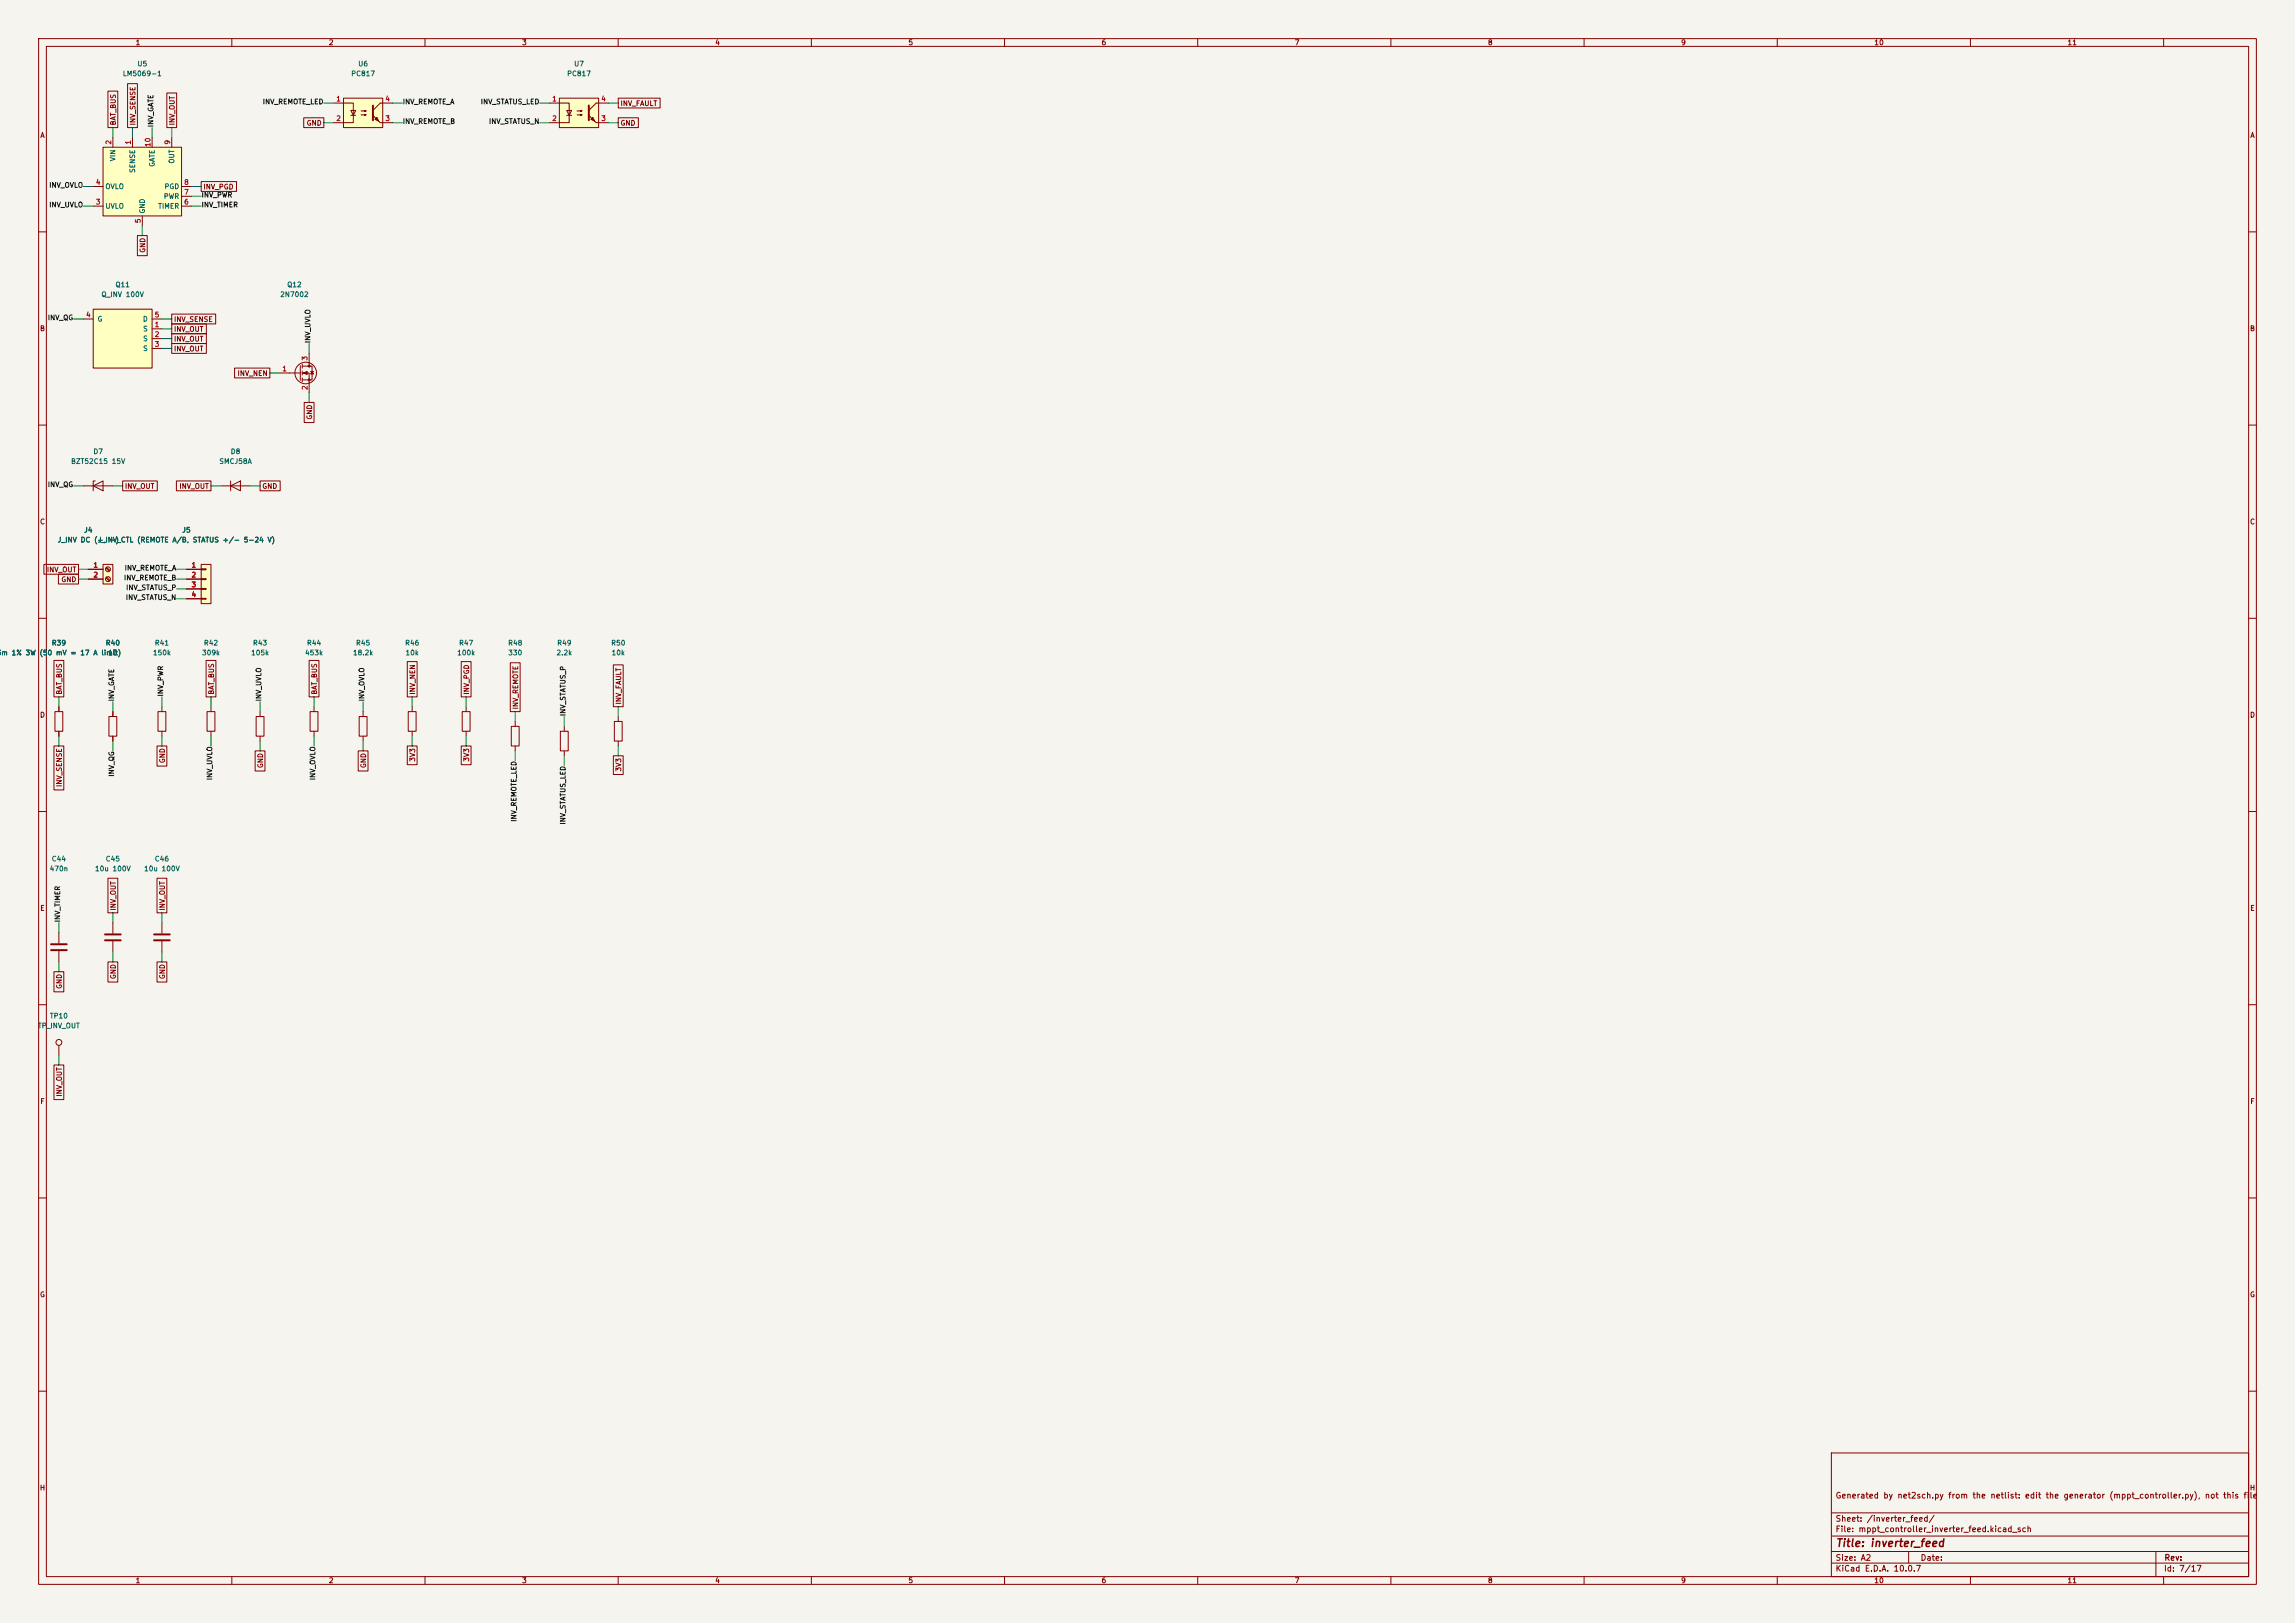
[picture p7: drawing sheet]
<svg xmlns="http://www.w3.org/2000/svg" width="594mm" height="420mm" viewBox="0 0 594 420" stroke-linecap="round" stroke-linejoin="round" font-family="sans-serif">
<defs><g id="words">
<text font-size="2" fill="#840000" x="475" y="400.8">Title: inverter_feed</text>
<g font-size="1.5" fill="#840000">
<text x="475" y="388.1">Generated by net2sch.py from the netlist: edit the generator (mppt_controller.py), not this file</text>
<text x="475" y="394.1">Sheet: /inverter_feed/</text>
<text x="475" y="396.8">File: mppt_controller_inverter_feed.kicad_sch</text>
<text x="475" y="407">KiCad E.D.A. 10.0.7</text>
<text x="475" y="404.2">Size: A2</text>
<text x="497" y="404.2">Date:</text>
<text x="560" y="407">Id: 7/17</text>
<text x="560.1" y="404.2">Rev:</text>
</g>
<g font-size="1.3" fill="#840000">
<text x="35" y="12">1</text>
<text x="85" y="12">2</text>
<text x="135" y="12">3</text>
<text x="185" y="12">4</text>
<text x="235" y="12">5</text>
<text x="285" y="12">6</text>
<text x="335" y="12">7</text>
<text x="385" y="12">8</text>
<text x="435" y="12">9</text>
<text x="485" y="12">10</text>
<text x="535" y="12">11</text>
<text x="160.5" y="27.7">INV_FAULT</text>
<text x="10.3" y="36">A</text>
<text x="30.3" y="32.6" transform="rotate(-90 30.3 32.6)">BAT_BUS</text>
<text x="35.3" y="32.6" transform="rotate(-90 35.3 32.6)">INV_SENSE</text>
<text x="45.5" y="32.6" transform="rotate(-90 45.5 32.6)">INV_OUT</text>
<text x="79.2" y="32.8">GND</text>
<text x="160.5" y="32.8">GND</text>
<text x="582.3" y="36">A</text>
<text x="52.5" y="49.3">INV_PGD</text>
<text x="37.9" y="65.5" transform="rotate(-90 37.9 65.5)">GND</text>
<text x="44.9" y="83.6">INV_SENSE</text>
<text x="10.2" y="86">B</text>
<text x="44.9" y="88.7">INV_OUT</text>
<text x="44.9" y="86.1">INV_OUT</text>
<text x="582.2" y="86">B</text>
<text x="44.9" y="91.2">INV_OUT</text>
<text x="61.3" y="97.6">INV_NEN</text>
<text x="81.1" y="108.7" transform="rotate(-90 81.1 108.7)">GND</text>
<text x="32.2" y="126.8">INV_OUT</text>
<text x="46.3" y="126.8">INV_OUT</text>
<text x="67.8" y="126.8">GND</text>
<text x="10.2" y="136">C</text>
<text x="582.2" y="136">C</text>
<text x="12" y="148.4">INV_OUT</text>
<text x="15.7" y="150.9">GND</text>
<text x="16.3" y="179.9" transform="rotate(-90 16.3 179.9)">BAT_BUS</text>
<text x="55.7" y="179.9" transform="rotate(-90 55.7 179.9)">BAT_BUS</text>
<text x="82.3" y="179.9" transform="rotate(-90 82.3 179.9)">BAT_BUS</text>
<text x="107.7" y="179.9" transform="rotate(-90 107.7 179.9)">INV_NEN</text>
<text x="121.7" y="179.9" transform="rotate(-90 121.7 179.9)">INV_PGD</text>
<text x="10.2" y="186">D</text>
<text x="134.4" y="183.7" transform="rotate(-90 134.4 183.7)">INV_REMOTE</text>
<text x="161.1" y="182.4" transform="rotate(-90 161.1 182.4)">INV_FAULT</text>
<text x="582.2" y="186">D</text>
<text x="43" y="197.6" transform="rotate(-90 43 197.6)">GND</text>
<text x="107.7" y="197.3" transform="rotate(-90 107.7 197.3)">3V3</text>
<text x="121.7" y="197.3" transform="rotate(-90 121.7 197.3)">3V3</text>
<text x="16.3" y="203.8" transform="rotate(-90 16.3 203.8)">INV_SENSE</text>
<text x="68.4" y="198.9" transform="rotate(-90 68.4 198.9)">GND</text>
<text x="95" y="198.9" transform="rotate(-90 95 198.9)">GND</text>
<text x="161.1" y="199.8" transform="rotate(-90 161.1 199.8)">3V3</text>
<text x="10.3" y="236">E</text>
<text x="30.3" y="235.8" transform="rotate(-90 30.3 235.8)">INV_OUT</text>
<text x="43" y="235.8" transform="rotate(-90 43 235.8)">INV_OUT</text>
<text x="582.3" y="236">E</text>
<text x="16.3" y="256" transform="rotate(-90 16.3 256)">GND</text>
<text x="30.3" y="253.5" transform="rotate(-90 30.3 253.5)">GND</text>
<text x="43" y="253.5" transform="rotate(-90 43 253.5)">GND</text>
<text x="10.3" y="286">F</text>
<text x="16.3" y="283.9" transform="rotate(-90 16.3 283.9)">INV_OUT</text>
<text x="582.3" y="286">F</text>
<text x="10.2" y="336">G</text>
<text x="582.2" y="336">G</text>
<text x="10.2" y="386">H</text>
<text x="582.2" y="386">H</text>
<text x="35" y="410">1</text>
<text x="85" y="410">2</text>
<text x="135" y="410">3</text>
<text x="185" y="410">4</text>
<text x="235" y="410">5</text>
<text x="285" y="410">6</text>
<text x="335" y="410">7</text>
<text x="385" y="410">8</text>
<text x="435" y="410">9</text>
<text x="485" y="410">10</text>
<text x="535" y="410">11</text>
</g>
<g font-size="1.3" fill="#006464">
<text x="35.4" y="17.5">U5</text>
<text x="92.6" y="17.5">U6</text>
<text x="148.5" y="17.5">U7</text>
<text x="31.7" y="20">LM5069-1</text>
<text x="90.8" y="20">PC817</text>
<text x="146.6" y="20">PC817</text>
<text x="30.2" y="41.9" transform="rotate(-90 30.2 41.9)">VIN</text>
<text x="35.3" y="44.9" transform="rotate(-90 35.3 44.9)">SENSE</text>
<text x="40.3" y="43.3" transform="rotate(-90 40.3 43.3)">GATE</text>
<text x="45.4" y="42.5" transform="rotate(-90 45.4 42.5)">OUT</text>
<text x="27.2" y="49.2">OVLO</text>
<text x="42.3" y="51.8">PWR</text>
<text x="42.4" y="49.2">PGD</text>
<text x="27.2" y="54.3">UVLO</text>
<text x="37.8" y="55.4" transform="rotate(-90 37.8 55.4)">GND</text>
<text x="40.8" y="54.3">TIMER</text>
<text x="26.1" y="77.2">Q_INV 100V</text>
<text x="29.7" y="74.6">Q11</text>
<text x="72.4" y="77.2">2N7002</text>
<text x="74.2" y="74.6">Q12</text>
<text x="25.1" y="83.5">G</text>
<text x="36.9" y="83.5">D</text>
<text x="36.9" y="86.1">S</text>
<text x="36.9" y="88.6">S</text>
<text x="36.9" y="91.1">S</text>
<text x="24" y="117.8">D7</text>
<text x="59.6" y="117.8">D8</text>
<text x="18.3" y="120.3">BZT52C15 15V</text>
<text x="56.6" y="120.3">SMCJ58A</text>
<text x="14.8" y="140.7">J_INV DC (+, -)</text>
<text x="21.6" y="138.1">J4</text>
<text x="25.2" y="140.7">J_INV_CTL (REMOTE A/B, STATUS +/- 5-24 V)</text>
<text x="47" y="138.1">J5</text>
<text x="13.3" y="167.3">R39</text>
<text x="27.2" y="167.3">R40</text>
<text x="39.9" y="167.3">R41</text>
<text x="52.6" y="167.3">R42</text>
<text x="65.3" y="167.3">R43</text>
<text x="79.3" y="167.3">R44</text>
<text x="92" y="167.3">R45</text>
<text x="104.7" y="167.3">R46</text>
<text x="118.7" y="167.3">R47</text>
<text x="131.4" y="167.3">R48</text>
<text x="144.1" y="167.3">R49</text>
<text x="158" y="167.3">R50</text>
<text x=".2" y="169.9">m 1% 3W</text>
<text x="10.1" y="169.9">(50 mV = 17 A limit)</text>
<text x="27.9" y="169.9">10</text>
<text x="39.5" y="169.9">150k</text>
<text x="52.2" y="169.9">309k</text>
<text x="64.9" y="169.9">105k</text>
<text x="78.8" y="169.9">453k</text>
<text x="91.2" y="169.9">18.2k</text>
<text x="104.8" y="169.9">10k</text>
<text x="118.2" y="169.9">100k</text>
<text x="131.4" y="169.9">330</text>
<text x="143.9" y="169.9">2.2k</text>
<text x="158.2" y="169.9">10k</text>
<text x="12.7" y="225.8">470n</text>
<text x="13.3" y="223.2">C44</text>
<text x="24.5" y="225.8">10u 100V</text>
<text x="27.2" y="223.2">C45</text>
<text x="37.2" y="225.8">10u 100V</text>
<text x="39.9" y="223.2">C46</text>
<text x="12.8" y="263.9">TP10</text>
<text x="9.7" y="266.4">TP_INV_OUT</text>
</g>
<g font-size="1.3" fill="#0f0f0f">
<text x="67.9" y="27.3">INV_REMOTE_LED</text>
<text x="104.1" y="27.3">INV_REMOTE_A</text>
<text x="124.3" y="27.3">INV_STATUS_LED</text>
<text x="40" y="33" transform="rotate(-90 40 33)">INV_GATE</text>
<text x="104.1" y="32.4">INV_REMOTE_B</text>
<text x="126.4" y="32.4">INV_STATUS_N</text>
<text x="12.6" y="54">INV_UVLO</text>
<text x="12.6" y="48.9">INV_OVLO</text>
<text x="52" y="54">INV_TIMER</text>
<text x="52" y="51.4">INV_PWR</text>
<text x="12.2" y="83.2">INV_QG</text>
<text x="80.6" y="88.9" transform="rotate(-90 80.6 88.9)">INV_UVLO</text>
<text x="12.2" y="126.3">INV_QG</text>
<text x="32.1" y="147.9">INV_REMOTE_A</text>
<text x="31.9" y="150.5">INV_REMOTE_B</text>
<text x="32.4" y="155.6">INV_STATUS_N</text>
<text x="32.5" y="153">INV_STATUS_P</text>
<text x="29.8" y="181.6" transform="rotate(-90 29.8 181.6)">INV_GATE</text>
<text x="42.5" y="180.4" transform="rotate(-90 42.5 180.4)">INV_PWR</text>
<text x="67.9" y="181.6" transform="rotate(-90 67.9 181.6)">INV_UVLO</text>
<text x="94.6" y="181.6" transform="rotate(-90 94.6 181.6)">INV_OVLO</text>
<text x="146.7" y="185.4" transform="rotate(-90 146.7 185.4)">INV_STATUS_P</text>
<text x="29.8" y="201.1" transform="rotate(-90 29.8 201.1)">INV_QG</text>
<text x="55.2" y="202" transform="rotate(-90 55.2 202)">INV_UVLO</text>
<text x="81.9" y="202" transform="rotate(-90 81.9 202)">INV_OVLO</text>
<text x="134" y="212.8" transform="rotate(-90 134 212.8)">INV_REMOTE_LED</text>
<text x="146.7" y="213.5" transform="rotate(-90 146.7 213.5)">INV_STATUS_LED</text>
<text x="15.9" y="238.8" transform="rotate(-90 15.9 238.8)">INV_TIMER</text>
</g>
<g font-size="1.3" fill="#a90000">
<text x="86.9" y="26.5">1</text>
<text x="99.6" y="26.5">4</text>
<text x="142.8" y="26.5">1</text>
<text x="155.5" y="26.5">4</text>
<text x="86.9" y="31.6">2</text>
<text x="99.6" y="31.6">3</text>
<text x="142.8" y="31.6">2</text>
<text x="155.5" y="31.6">3</text>
<text x="29.1" y="37.6" transform="rotate(-90 29.1 37.6)">2</text>
<text x="34.2" y="37.6" transform="rotate(-90 34.2 37.6)">1</text>
<text x="39.2" y="38.2" transform="rotate(-90 39.2 38.2)">10</text>
<text x="44.3" y="37.6" transform="rotate(-90 44.3 37.6)">9</text>
<text x="24.7" y="53.2">3</text>
<text x="24.7" y="48.1">4</text>
<text x="47.5" y="53.2">6</text>
<text x="47.5" y="50.7">7</text>
<text x="47.5" y="48.1">8</text>
<text x="36.7" y="57.9" transform="rotate(-90 36.7 57.9)">5</text>
<text x="22.1" y="82.4">4</text>
<text x="39.9" y="82.4">5</text>
<text x="39.9" y="85">1</text>
<text x="39.9" y="87.5">2</text>
<text x="39.9" y="90">3</text>
<text x="79.9" y="93.4" transform="rotate(-90 79.9 93.4)">3</text>
<text x="72.9" y="96.4">1</text>
<text x="79.9" y="101.1" transform="rotate(-90 79.9 101.1)">2</text>
<text x="24" y="147.2">1</text>
<text x="24" y="149.7">2</text>
<text x="49.4" y="147.2">1</text>
<text x="49.4" y="149.7">2</text>
<text x="49.4" y="152.3">3</text>
<text x="49.4" y="154.8">4</text>
</g>
</g></defs>
<path d="M0 0h594v420h-594z" fill="#f5f4ef" stroke="#f5f4ef" stroke-width=".26"/>
<g fill="none" stroke="#840000" stroke-width=".26">
<path d="M10 10h574v400h-574zM12 12h570v396h-570zM60 10v2M110 10v2M160 10v2M210 10v2M260 10v2M310 10v2M360 10v2M410 10v2M460 10v2M510 10v2"/>
<path d="M560 10v2M10 60h2M582 60h2M10 110h2M582 110h2M10 160h2M582 160h2M10 210h2M582 210h2M10 260h2M582 260h2M10 310h2"/>
<path d="M582 310h2M10 360h2M474 376h108v32h-108zM582 360h2M474 397.5h108M474 391.5h108M60 408v2M110 408v2M160 408v2M210 408v2M260 408v2M310 408v2"/>
<path d="M360 408v2M410 408v2M460 408v2M474 404.5h108M474 401.5h108M494 401.5v3M510 408v2M558 401.5v6.5M560 408v2"/>
</g>
<path d="M26.7 146.1h2.5v5h-2.5z" fill="#ffffc2"/>
<g fill="none" stroke="#840000" stroke-width=".26">
<path d="M22.9 147.3h3.8M22.9 149.9h3.8M26.7 146.1h2.5v5h-2.5zM27.4 147l.9 .8M27.4 149.5l.9 .9M27.6 146.8l.8 .9M27.6 149.4l.8 .8M40.9 184.2h2v5h-2zM41.9 182.9v1.3M41.9 189.2v1.3M53.6 184.2h2v5h-2zM54.6 182.9v1.3"/>
<path d="M54.6 189.2v1.3M66.3 185.4h2v5.1h-2zM67.3 184.2v1.2M67.3 190.5v1.3M80.3 184.2h2v5h-2zM81.3 182.9v1.3M81.3 189.2v1.3M93 185.4h2v5.1h-2zM94 184.2v1.2M94 190.5v1.3"/>
<circle cx="27.9" cy="147.3" r=".63"/>
<circle cx="27.9" cy="149.9" r=".63"/>
</g>
<path d="M26.7 38.1h20.3v17.8h-20.3z" fill="#ffffc2"/>
<g fill="none" stroke="#840000" stroke-width=".26">
<path d="M26.7 38.1h20.3v17.8h-20.3zM29.2 35.6v2.5M34.3 35.6v2.5M39.4 35.6v2.5M44.4 35.6v2.5M24.1 53.3h2.6M24.1 48.3h2.6M36.8 55.9v2.5M47 53.3h2.5M47 48.3h2.5M47 50.8h2.5M28.2 185.4h2v5.1h-2z"/>
<path d="M29.2 184.2v1.2M29.2 190.5v1.3"/>
</g>
<path d="M52.1 146.1h2.5v10.1h-2.5z" fill="#ffffc2"/>
<path d="M48.3 147.3h3.8M48.3 149.9h3.8M48.3 152.4h3.8M48.3 154.9h3.8M52.1 146.1h2.5v10.1h-2.5zM52.1 147.2h1.2v.2h-1.2zM52.1 149.7h1.2v.3h-1.2zM52.1 152.3h1.2v.2h-1.2zM52.1 154.8h1.2v.3h-1.2z" fill="none" stroke="#840000" stroke-width=".26"/>
<path d="M24.1 80h15.3v15.3h-15.3z" fill="#ffffc2"/>
<g fill="none" stroke="#840000" stroke-width=".26">
<path d="M21.6 82.6h2.5M24.1 80h15.3v15.3h-15.3zM39.4 85.1h2.5M39.4 87.6h2.5M39.4 90.2h2.5M39.4 82.6h2.5M72.4 96.5h5.3M77.7 94.6v3.8M78.2 94.7h2.6v3.6h-2.6M78.2 96.5h1.8v5.1M78.2 94.2v1.1M78.2 96v1"/>
<path d="M78.2 97.8v1M80 91.4v3.3M80.4 96.1h.8M80.8 96.1l.4 .7h-.8zM21.6 125.7h7.6M24.1 125.7l2.6-1.2v2.5zM24.6 124.5h-.5v2.5M57.1 125.7h7.7M59.7 125.7l2.5-1.2v2.5zM59.7 124.5v2.5M14.2 184.2h2.1v5h-2.1zM15.2 182.9v1.3"/>
<path d="M15.2 189.2v1.3M159 186.7h2v5.1h-2zM160 185.4v1.3M160 191.8v1.2M29.2 238.8v2.8M41.9 238.8v2.8M15.2 241.3v2.8M15.2 246.1v2.8M29.2 243.6v2.8M41.9 243.6v2.8M15.2 270.5v2.6"/>
<circle cx="79.1" cy="96.5" r="2.79"/>
<circle cx="15.2" cy="269.7" r=".76"/>
</g>
<g fill="#840000" stroke="#840000" stroke-width=".26">
<path d="M78.5 96.5l1-.4v.8z"/>
<circle cx="80" cy="94.7" r=".25"/>
<circle cx="80" cy="98.3" r=".25"/>
</g>
<path d="M13.2 244.3h4.1M13.2 245.9h4.1M27.2 241.8h4M27.2 243.3h4M39.9 241.8h4M39.9 243.3h4" fill="none" stroke="#840000" stroke-width=".51"/>
<path d="M144.8 25.4h10.1v7.6h-10.1z" fill="#ffffc2"/>
<g fill="none" stroke="#840000" stroke-width=".26">
<path d="M142.2 26.7h5.1v3.1M144.8 25.4h10.1v7.6h-10.1zM146.7 28.6h1.3l-.7 1.2zM146.7 29.8h1.3M147.3 29.8v2h-5.1M149.4 28.7h1.2M149.4 29.7h1.2M154.3 31.8h3.2M157.5 26.7h-3.2l-1.9 1.9M105.7 184.2h2v5h-2zM106.7 182.9v1.3M106.7 189.2v1.3"/>
<path d="M119.6 184.2h2.1v5h-2.1zM120.6 182.9v1.3M120.6 189.2v1.3M145 189.2h2.1v5.1h-2.1zM146 188v1.2M146 194.3v1.3"/>
</g>
<path d="M152.4 27.3v3.8" fill="none" stroke="#840000" stroke-width=".51"/>
<g fill="#840000" stroke="#840000" stroke-width=".26">
<path d="M152.9 30.9l.5-.5 .5 1z"/>
<path d="M152.4 29.8l1.9 2z"/>
</g>
<path d="M88.9 25.4h10.2v7.6h-10.2z" fill="#ffffc2"/>
<g fill="none" stroke="#840000" stroke-width=".26">
<path d="M27.9 23.6h2.6v9.4h-2.6zM33 21.6h2.6v11.4h-2.6zM43.2 24.1h2.5v8.9h-2.5zM78.6 30.5h5.2v2.5h-5.2zM86.4 26.7h5v3.1M88.9 25.4h10.2v7.6h-10.2zM90.8 28.6h1.3l-.7 1.2zM90.8 29.8h1.3M91.4 29.8v2h-5M93.5 28.7h1.2M93.5 29.7h1.2M98.4 31.8h3.2"/>
<path d="M101.6 26.7h-3.2l-1.9 1.9M160 30.5h5.2v2.5h-5.2zM160 25.4h10.8v2.5h-10.8zM52.1 47h9.1v2.5h-9.1zM35.6 61h2.5v5.2h-2.5zM44.4 86.4h9v2.5h-9zM44.4 88.9h9v2.5h-9zM44.4 83.8h9v2.6h-9zM44.4 81.3h11.4v2.5h-11.4zM60.7 95.2h9.1v2.6h-9.1zM78.7 104.1h2.6v5.2h-2.6zM31.7 124.5h9v2.5h-9z"/>
<path d="M45.7 124.5h8.9v2.5h-8.9zM67.3 124.5h5.2v2.5h-5.2zM11.4 146h8.9v2.6h-8.9zM15.1 148.6h5.2v2.5h-5.2zM22.9 147.3h3.8M22.9 149.9h3.8M48.3 147.3h3.8M48.3 149.9h3.8M48.3 152.4h3.8M48.3 154.9h3.8M14 170.9h2.5v9.4h-2.5zM53.3 170.9h2.6v9.4h-2.6z"/>
<path d="M80 170.9h2.6v9.4h-2.6zM105.4 171.2h2.6v9.1h-2.6zM119.4 171.2h2.5v9.1h-2.5zM132.1 171.5h2.5v12.7h-2.5zM158.7 172.1h2.6v10.8h-2.6zM14 193h2.5v11.4h-2.5zM15.2 182.9v1.3M15.2 189.2v1.3M29.2 184.2v1.2M29.2 190.5v1.3M40.6 193h2.6v5.2h-2.6zM66 194.3h2.6v5.2h-2.6z"/>
<path d="M92.7 194.3h2.6v5.2h-2.6zM105.4 193h2.6v4.9h-2.6zM119.4 193h2.5v4.9h-2.5zM132.3 188h2.1v5h-2.1zM133.3 186.7v1.3M133.3 193v1.3M158.7 195.6h2.6v4.8h-2.6zM27.9 227.3h2.6v8.9h-2.6zM40.6 227.3h2.6v8.9h-2.6zM14 251.5h2.5v5.2h-2.5zM27.9 248.9h2.6v5.2h-2.6zM40.6 248.9h2.6v5.2h-2.6z"/>
<path d="M14 275.6h2.5v8.9h-2.5z"/>
</g>
<path d="M96.5 27.3v3.8" fill="none" stroke="#840000" stroke-width=".51"/>
<g fill="#840000" stroke="#840000" stroke-width=".26">
<path d="M97 30.9l.5-.5 .5 1z"/>
<path d="M96.5 29.8l1.9 2z"/>
</g>
<g fill="none" stroke="#009600" stroke-width=".26">
<path d="M29.2 33v2.6M34.3 33v2.6M39.4 33v2.6M44.4 33v2.6M83.8 31.8h2.6M83.8 26.7h2.6M101.6 31.8h2.5M101.6 26.7h2.5M139.7 31.8h2.5M139.7 26.7h2.5M157.5 31.8h2.5M157.5 26.7h2.5"/>
<path d="M21.6 48.3h2.5M21.6 53.3h2.5M36.8 58.4v2.6M49.5 48.3h2.6M49.5 53.3h2.6M49.5 50.8h2.6M19 82.6h2.6M41.9 90.2h2.5M41.9 82.6h2.5M41.9 85.1h2.5M41.9 87.6h2.5M69.8 96.5h2.6"/>
<path d="M80 88.9v2.5M80 101.6v2.5M19 125.7h2.6M29.2 125.7h2.5M54.6 125.7h2.5M64.8 125.7h2.5M20.3 147.3h2.6M20.3 149.9h2.6M45.7 147.3h2.6M45.7 149.9h2.6M45.7 152.4h2.6M45.7 154.9h2.6"/>
<path d="M15.2 180.3v2.6M15.2 190.5v2.5M29.2 181.6v2.6M29.2 191.8v2.5M41.9 180.3v2.6M41.9 190.5v2.5M54.6 180.3v2.6M54.6 190.5v2.5M67.3 181.6v2.6M67.3 191.8v2.5M81.3 180.3v2.6M81.3 190.5v2.5"/>
<path d="M94 181.6v2.6M94 191.8v2.5M106.7 180.3v2.6M106.7 190.5v2.5M120.6 180.3v2.6M120.6 190.5v2.5M133.3 184.2v2.5M133.3 194.3v2.6M146 185.4v2.6M146 195.6v2.5M160 182.9v2.5M160 193v2.6"/>
<path d="M15.2 238.8v2.5M29.2 236.2v2.6M41.9 236.2v2.6M15.2 248.9v2.6M29.2 246.4v2.5M41.9 246.4v2.5M15.2 273.1v2.5"/>
</g>
<use href="#words"/>
</svg>
